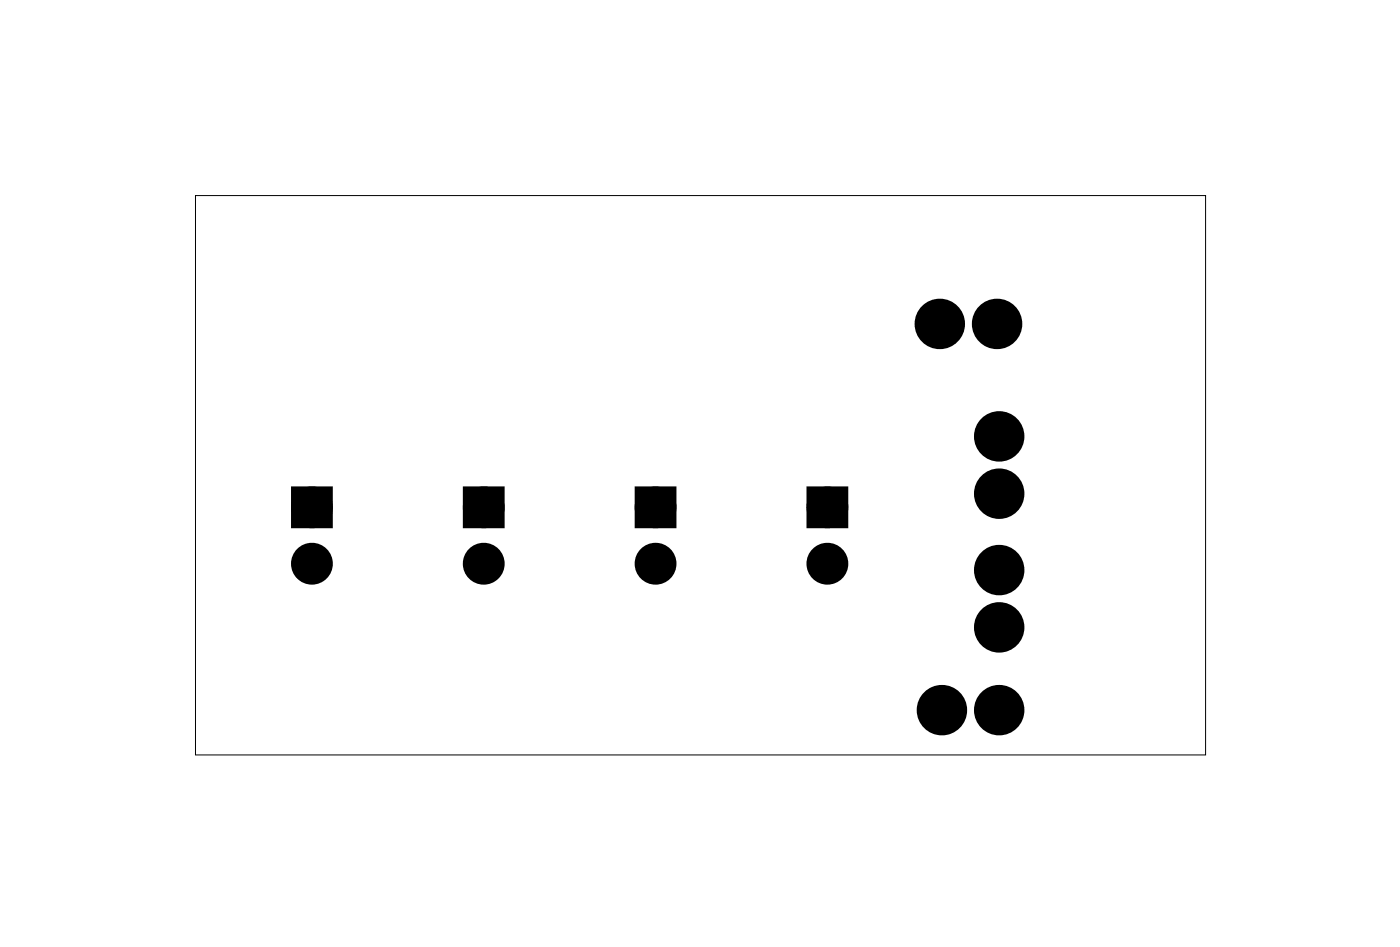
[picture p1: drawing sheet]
<svg xmlns="http://www.w3.org/2000/svg" width="62mm" height="42mm" viewBox="0 0 62 42" stroke-linecap="round" stroke-linejoin="round" font-family="sans-serif">
<path d="M8.7 8.7h44.8v24.8h-44.8z" fill="none" stroke="#000" stroke-width=".04"/>
<g fill="#000">
<circle cx="41.7" cy="14.4" r=".74"/>
<circle cx="44.2" cy="14.4" r=".74"/>
<circle cx="44.3" cy="19.3" r=".74"/>
<circle cx="13.8" cy="22.5" r=".6"/>
<circle cx="13.8" cy="25" r=".6"/>
<circle cx="21.5" cy="22.5" r=".6"/>
<circle cx="21.5" cy="25" r=".6"/>
<circle cx="29.1" cy="22.5" r=".6"/>
<circle cx="29.1" cy="25" r=".6"/>
<circle cx="36.7" cy="22.5" r=".6"/>
<circle cx="36.7" cy="25" r=".6"/>
<circle cx="41.8" cy="31.5" r=".74"/>
<circle cx="44.3" cy="31.5" r=".74"/>
<circle cx="44.3" cy="21.9" r=".74"/>
<circle cx="44.3" cy="25.3" r=".74"/>
<circle cx="44.3" cy="27.8" r=".74"/>
</g>
<g fill="none" stroke="#000" stroke-width=".65" stroke-linecap="butt">
<path d="M13.2 21.9h1.2v1.2h-1.2zM20.9 21.9h1.2v1.2h-1.2zM28.5 21.9h1.2v1.2h-1.2zM36.1 21.9h1.2v1.2h-1.2z"/>
<circle cx="13.8" cy="25" r=".6"/>
<circle cx="13.8" cy="22.5" r=".6"/>
<circle cx="21.5" cy="25" r=".6"/>
<circle cx="21.5" cy="22.5" r=".6"/>
<circle cx="29.1" cy="25" r=".6"/>
<circle cx="29.1" cy="22.5" r=".6"/>
<circle cx="36.7" cy="25" r=".6"/>
<circle cx="36.7" cy="22.5" r=".6"/>
</g>
<path d="M13.2 21.9h1.2v1.2h-1.2zM20.9 21.9h1.2v1.2h-1.2zM28.5 21.9h1.2v1.2h-1.2zM36.1 21.9h1.2v1.2h-1.2z" fill="#000"/>
<g fill="none" stroke="#000" stroke-width=".76" stroke-linecap="butt">
<circle cx="41.7" cy="14.4" r=".74"/>
<circle cx="44.2" cy="14.4" r=".74"/>
<circle cx="44.3" cy="19.3" r=".74"/>
<circle cx="41.8" cy="31.5" r=".74"/>
<circle cx="44.3" cy="31.5" r=".74"/>
<circle cx="44.3" cy="27.8" r=".74"/>
<circle cx="44.3" cy="21.9" r=".74"/>
<circle cx="44.3" cy="25.3" r=".74"/>
</g>
</svg>
